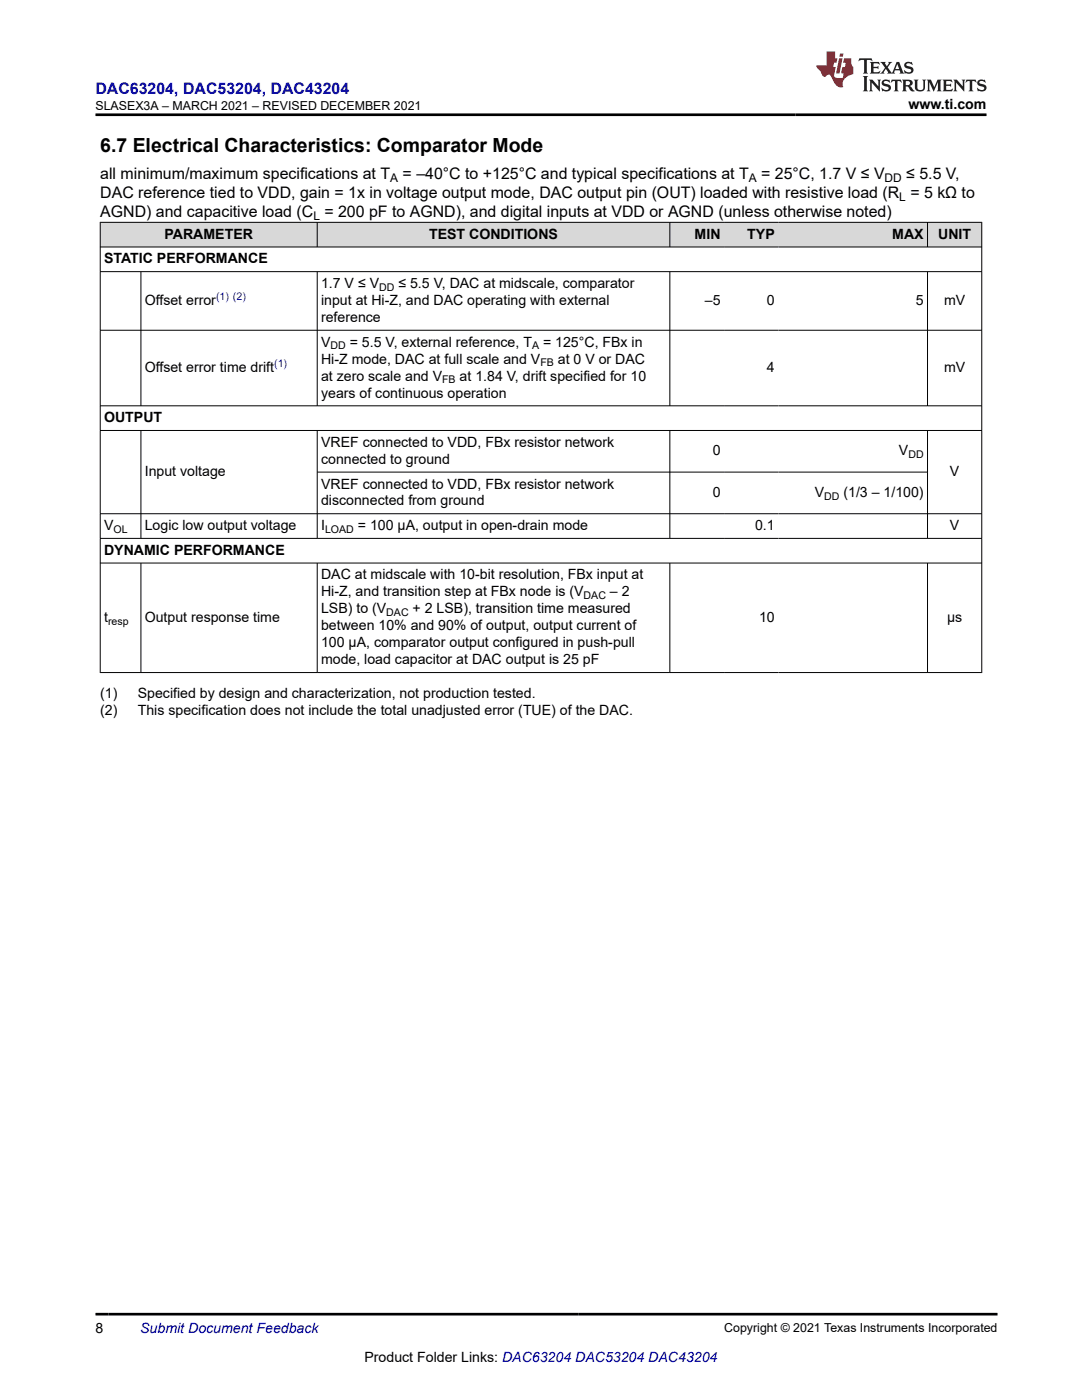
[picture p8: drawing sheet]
<svg xmlns="http://www.w3.org/2000/svg" width="216mm" height="279mm" viewBox="0 0 216 279" stroke-linecap="round" stroke-linejoin="round" font-family="sans-serif">
<defs><g id="words">
<text font-size="3.9" x="20" y="30.3">6.7 Electrical Characteristics: Comparator Mode</text>
<text font-size="3.2" fill="#00f" x="19" y="18.7">DAC63204, DAC53204, DAC43204</text>
<g font-size="3.2">
<text x="20" y="35.7">all minimum/maximum specifications at T</text>
<text x="80.3" y="35.7">= –40°C to +125°C and typical specifications at T</text>
<text x="151.9" y="35.7">= 25°C, 1.7 V ≤ V</text>
<text x="180.8" y="35.7">≤ 5.5 V,</text>
<text x="20" y="39.5">DAC reference tied to VDD, gain = 1x in voltage output mode, DAC output pin (OUT) loaded with resistive load (R = 5 kΩ to</text>
<text x="20" y="43.3">AGND) and capacitive load (C = 200 pF to AGND), and digital inputs at VDD or AGND (unless otherwise noted)</text>
</g>
<g font-size="2.8">
<text x="181.3" y="21.8">www.ti.com</text>
<text x="32.8" y="47.6">PARAMETER</text>
<text x="85.6" y="47.6">TEST CONDITIONS</text>
<text x="138.6" y="47.6">MIN</text>
<text x="149.1" y="47.6">TYP</text>
<text x="178" y="47.6">MAX</text>
<text x="187.2" y="47.6">UNIT</text>
<text x="20.8" y="52.6">STATIC PERFORMANCE</text>
<text x="64.1" y="57.5">1.7 V ≤ V</text>
<text x="79.5" y="57.5">≤ 5.5 V, DAC at midscale, comparator</text>
<text x="28.9" y="60.9">Offset error</text>
<text x="64.1" y="60.9">input at Hi-Z, and DAC operating with external</text>
<text x="64.1" y="64.3">reference</text>
<text x="140.6" y="60.9">–5</text>
<text x="153" y="60.9">0</text>
<text x="182.7" y="60.9">5</text>
<text x="188.4" y="60.9">mV</text>
<text x="64.1" y="69.2">V</text>
<text x="69.8" y="69.2">= 5.5 V, external reference, T</text>
<text x="108.4" y="69.2">= 125°C, FBx in</text>
<text x="28.9" y="74.3">Offset error time drift</text>
<text x="64.1" y="76">at zero scale and V</text>
<text x="64.1" y="72.6">Hi-Z mode, DAC at full scale and V</text>
<text x="91.7" y="76">at 1.84 V, drift specified for 10</text>
<text x="111.3" y="72.6">at 0 V or DAC</text>
<text x="153" y="74.3">4</text>
<text x="188.4" y="74.3">mV</text>
<text x="64.1" y="79.3">years of continuous operation</text>
<text x="20.8" y="84.3">OUTPUT</text>
<text x="64.1" y="89.2">VREF connected to VDD, FBx resistor network</text>
<text x="28.9" y="95">Input voltage</text>
<text x="64.1" y="92.6">connected to ground</text>
<text x="142.2" y="90.9">0</text>
<text x="179.4" y="90.9">V</text>
<text x="189.5" y="95">V</text>
<text x="64.1" y="97.5">VREF connected to VDD, FBx resistor network</text>
<text x="64.1" y="100.9">disconnected from ground</text>
<text x="142.2" y="99.2">0</text>
<text x="162.6" y="99.2">V</text>
<text x="168.3" y="99.2">(1/3 – 1/100)</text>
<text x="20.8" y="105.8">V</text>
<text x="28.9" y="105.8">Logic low output voltage</text>
<text x="64.1" y="105.8">I</text>
<text x="71.4" y="105.8">= 100 μA, output in open-drain mode</text>
<text x="150.7" y="105.8">0.1</text>
<text x="189.5" y="105.8">V</text>
<text x="20.8" y="110.7">DYNAMIC PERFORMANCE</text>
<text x="64.1" y="115.6">DAC at midscale with 10-bit resolution, FBx input at</text>
<text x="64.1" y="119">Hi-Z, and transition step at FBx node is (V</text>
<text x="121.7" y="119">– 2</text>
<text x="20.8" y="124.1">t</text>
<text x="28.9" y="124.1">Output response time</text>
<text x="64.1" y="122.4">LSB) to (V</text>
<text x="64.1" y="125.8">between 10% and 90% of output, output current of</text>
<text x="82.3" y="122.4">+ 2 LSB), transition time measured</text>
<text x="151.5" y="124.1">10</text>
<text x="189" y="124.1">µs</text>
<text x="64.1" y="129.2">100 µA, comparator output configured in push-pull</text>
<text x="64.1" y="132.6">mode, load capacitor at DAC output is 25 pF</text>
<text x="20" y="139.4">(1)</text>
<text x="20" y="142.8">(2)</text>
<text x="27.5" y="139.4">Specified by design and characterization, not production tested.</text>
<text x="27.5" y="142.8">This specification does not include the total unadjusted error (TUE) of the DAC.</text>
<text x="19" y="266.1">8</text>
<text x="72.7" y="271.7">Product Folder Links: DAC63204 DAC53204 DAC43204</text>
</g>
<text font-size="2.8" fill="#00f" x="28" y="266.1">Submit Document Feedback</text>
<g font-size="2.5">
<text x="19" y="21.9">SLASEX3A – MARCH 2021 – REVISED DECEMBER 2021</text>
<text x="144.5" y="265.8">Copyright © 2021 Texas Instruments Incorporated</text>
</g>
<g font-size="2.4">
<text x="77.9" y="36.3">A</text>
<text x="149.4" y="36.3">A</text>
<text x="176.5" y="36.3">DD</text>
<text x="179.4" y="40.1">L</text>
<text x="62.5" y="44">L</text>
</g>
<g font-size="2.1" fill="#00f">
<text x="43.1" y="59.9">(1) (2)</text>
<text x="54.7" y="73.3">(1)</text>
</g>
<g font-size="2.1">
<text x="75.7" y="58.1">DD</text>
<text x="65.9" y="69.7">DD</text>
<text x="106.2" y="69.7">A</text>
<text x="88.2" y="76.5">FB</text>
<text x="107.8" y="73.1">FB</text>
<text x="181.3" y="91.4">DD</text>
<text x="164.5" y="99.7">DD</text>
<text x="22.6" y="106.4">OL</text>
<text x="64.9" y="106.4">LOAD</text>
<text x="116.5" y="119.6">DAC</text>
<text x="21.6" y="124.7">resp</text>
<text x="77.1" y="123">DAC</text>
</g>
</g></defs>
<g fill="#d8d8d8">
<path d="M20 44.4h175.9v4.9h-175.9z" fill-rule="evenodd"/>
<path d="M20.1 44.4h43.1v4.8h-43.1z" fill-rule="evenodd"/>
<path d="M63.4 44.4h70.2v4.8h-70.2z" fill-rule="evenodd"/>
<path d="M133.7 44.4h10.8v4.8h-10.8z" fill-rule="evenodd"/>
<path d="M144.5 44.4h10.8v4.8h-10.8z" fill-rule="evenodd"/>
<path d="M155.3 44.4h29.7v4.8h-29.7z" fill-rule="evenodd"/>
<path d="M185.1 44.4h10.7v4.8h-10.7z" fill-rule="evenodd"/>
</g>
<g fill="none" stroke="#000" stroke-width=".2">
<path d="M19.9 44.4h176.1M19.9 49.3h176.1M19.9 54.2h176.1M20 44.3v90M28.1 54.2v26.9M63.3 44.3v5.1M63.3 54.2v26.9M133.7 44.3v5.1M133.7 54.2v26.9M185.1 44.3v5.1M185.1 54.2v26.9M195.9 44.3v90"/>
<path d="M19.9 65.9h176.1M19.9 81h176.1M19.9 85.9h176.1M28.1 85.9v21.6M63.3 85.9v21.6M63.3 94.2h121.8M133.7 85.9v21.6M185.1 85.9v21.6M19.9 102.5h176.1M19.9 107.4h176.1M19.9 112.4h176.1M28.1 112.4v21.9"/>
<path d="M63.3 112.4v21.9M133.7 112.4v21.9M185.1 112.4v21.9M19.9 134.2h176.1"/>
</g>
<path d="M171.5 11.6l-.2 .6 .5-.2h.6v.1v2.2l-.2 .4h1l-.2-.4v-2.2v-.1h.5l.5 .2-.1-.6zM173.6 12.4l.2 .3v1.6l-.2 .4h1.9l.1-.6a1.08 1.08 0 0 1-1.3 .2v-.7h.6l.4 .2v-.7l-.4 .2h-.6v-.5l.2-.2a1 1 0 0 1 1 .3l-.1-.5zM175.7 12.4l.9 1.1-1 1.2h.9l-.2-.2 .5-.8 .4 .8-.2 .2h1.6l-.2-.2 .2-.5h.9l.1 .5-.1 .2h.9l-.2-.4-.8-1.9h-.5l-.9 2.1-.9-1.1 .9-1h-.8l.2 .2-.4 .6-.4-.6 .2-.2zM179 12.8l.4 1h-.7zM180.7 12.5a.65 .65 0 0 0-.2 .7 .65 .65 0 0 0 .6 .5l.6 .1 .1 .3a.79 .79 0 0 1-.7 .4 .79 .79 0 0 1-.7-.5l.1 .7 .2-.1a.93 .93 0 0 0 1.1 0 .93 .93 0 0 0 .4-.9 1.46 1.46 0 0 0-1.2-.6l-.1-.3a1.09 1.09 0 0 1 1.2 .2l-.2-.6-.1 .1-.5-.2zM172.2 15.2l.2 .4v2.2l-.2 .4h1l-.2-.4v-2.2l.2-.4zM173.4 15.9l.2 .4v1.5l-.2 .4h.8l-.3-.4 .1-1.3 1.6 1.8v-2l.2-.4h-.7l.1 .2 .1 1.1-1.2-1.3zM176.2 16a.65 .65 0 0 0-.2 .8 .65 .65 0 0 0 .6 .4l.6 .2 .1 .2a.79 .79 0 0 1-.7 .4 .79 .79 0 0 1-.7-.5l.1 .7 .2-.1a.93 .93 0 0 0 1.1 .1 .93 .93 0 0 0 .4-1 1.46 1.46 0 0 0-1.2-.5l-.1-.4a1.09 1.09 0 0 1 1.2 .2l-.1-.6-.2 .1-.5-.1zM177.9 15.9l-.1 .6a.63 .63 0 0 1 .8-.3v1.6l-.3 .4h1l-.2-.4v-1.6a.66 .66 0 0 1 .8 .3l-.1-.6zM180 15.9l.2 .4v1.5l-.2 .4h1l-.2-.2-.1-.7h.5l.1 .2a.79 .79 0 0 0 1.2 .6l-1-.9a.61 .61 0 0 0 .6-.6 .61 .61 0 0 0-.5-.7zM180.8 16.2h.1a.47 .47 0 0 1 .5 .1 .47 .47 0 0 1 .1 .5l-.1 .1-.7 .1zM182.3 15.9l.2 .2a2.27 2.27 0 0 0 .4 2 1.04 1.04 0 0 0 1.7-.7v-1.3l.2-.2h-.8l.2 .4v1.1a.6 .6 0 0 1-.6 .6 .6 .6 0 0 1-.6-.6v-1.1l.3-.4zM184.9 15.9l.2 .4v1.5l-.2 .4h.8l-.3-.4v-1.4l.9 1.9 .9-1.9v1.4l-.3 .4h1l-.2-.4v-1.5l.2-.4h-.8l-.7 1.5-.6-1.5zM188.1 15.9l.2 .4v1.5l-.2 .4h1.9l.1-.6a1.09 1.09 0 0 1-1.3 .2v-.7h.6l.4 .2v-.6l-.4 .2h-.6v-.6l.2-.1a1.01 1.01 0 0 1 1 .3l-.1-.6zM190.2 15.9l.3 .4v1.5l-.3 .4h.8l-.2-.4v-1.3l1.6 1.8v-2l.2-.4h-.7l.2 .2v1.1l-1.2-1.3zM192.8 15.9l-.1 .6a.63 .63 0 0 1 .8-.3v1.6l-.3 .4h1l-.2-.4v-1.6a.66 .66 0 0 1 .8 .3l-.1-.6zM195.2 16a.65 .65 0 0 0-.2 .8 .65 .65 0 0 0 .6 .4l.6 .2 .2 .2a.79 .79 0 0 1-.7 .4 .79 .79 0 0 1-.7-.5l.1 .7 .2-.1a.93 .93 0 0 0 1 .1 .93 .93 0 0 0 .5-1 1.46 1.46 0 0 0-1.3-.5v-.4a1.09 1.09 0 0 1 1.2 .2l-.2-.6-.2 .1-.5-.1z" fill="#231f20"/>
<path d="M164.9 10.3v2.7h-2l.1 .4 .8 1a.95 .95 0 0 0 1 .9 .59 .59 0 0 1 .5-.4 .59 .59 0 0 1 .5 .3l.4 .8a1.59 1.59 0 0 0 2.1 1.4 1.61 1.61 0 0 1 1-2.3l1-.3-.1-1.5a1.59 1.59 0 0 1-.3-1.7h-1.5l-.2 .9h.6l-.2 .9h-.5l-.2 .9v.3l.4 .1-.1 .9h-.7a.73 .73 0 0 1-1-.7l.3-1.5h-.5l.1-.9h.5l.2-.9h-.5v-1.3zM167.4 11.6l-.6 3.1h.7l.6-3.1zM167.6 10.7l-.1 .6h.7l.1-.6z" fill="#ed1c24"/>
<path d="M19 22.9h177.8M19 262.3h180" fill="none" stroke="#000" stroke-width=".53"/>
<use href="#words"/>
</svg>
